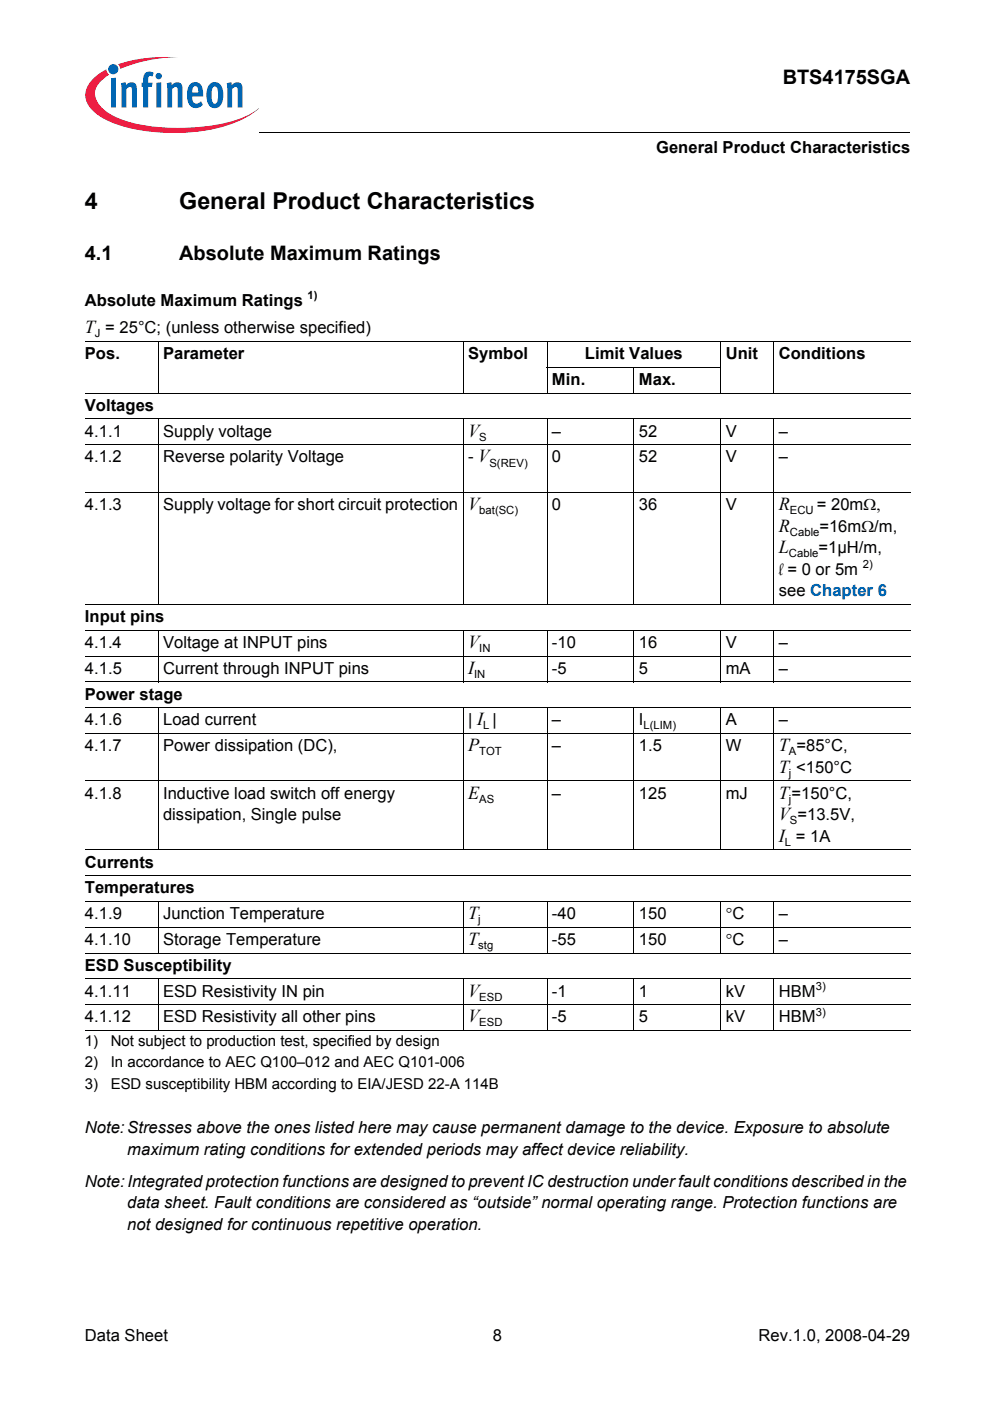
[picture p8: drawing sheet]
<svg xmlns="http://www.w3.org/2000/svg" width="210mm" height="297mm" viewBox="0 0 210 297" stroke-linecap="round" stroke-linejoin="round" font-family="sans-serif">
<defs><g id="words">
<g font-size="4.9">
<text x="18" y="44.3">4</text>
<text x="38" y="44.3">General Product Characteristics</text>
</g>
<g font-size="4.2">
<text x="165.9" y="17.8">BTS4175SGA</text>
<text x="18" y="55.1">4.1</text>
<text x="38" y="55.1">Absolute Maximum Ratings</text>
<text x="165.1" y="121.9">l</text>
</g>
<g font-size="3.9">
<text x="18" y="70.5">T = 25°C; (unless otherwise specified)</text>
<text x="99.3" y="92.6">V</text>
<text x="99.3" y="108.1">V</text>
<text x="165.1" y="108.1">R</text>
<text x="165.1" y="112.7">R</text>
<text x="165.1" y="117.3">L</text>
<text x="99.3" y="137.4">V</text>
<text x="99.3" y="142.9">I</text>
<text x="99.3" y="159.3">P</text>
<text x="165.1" y="159.3">T =85°C,</text>
<text x="165.1" y="163.9">T &lt;150°C</text>
<text x="99.3" y="169.3">E</text>
<text x="165.1" y="169.3">T=150°C,</text>
<text x="165.1" y="173.9">V =13.5V,</text>
<text x="165.1" y="178.5">I = 1A</text>
<text x="99.3" y="194.9">T</text>
<text x="99.3" y="200.4">T</text>
<text x="99.3" y="211.3">V</text>
<text x="99.3" y="216.8">V</text>
</g>
<g font-size="3.5">
<text x="139.1" y="32.5">General Product Characteristics</text>
<text x="18" y="64.9">Absolute Maximum Ratings</text>
<text x="18" y="76.2">Pos.</text>
<text x="34.6" y="76.2">Parameter</text>
<text x="99.2" y="76.2">Symbol</text>
<text x="124" y="76.2">Limit Values</text>
<text x="153.9" y="76.2">Unit</text>
<text x="165.1" y="76.2">Conditions</text>
<text x="117" y="81.6">Min.</text>
<text x="135.5" y="81.6">Max.</text>
<text x="18" y="87.1">Voltages</text>
<text x="18" y="92.6">4.1.1</text>
<text x="34.6" y="92.6">Supply voltage</text>
<text x="117" y="92.6">–</text>
<text x="135.5" y="92.6">52</text>
<text x="153.9" y="92.6">V</text>
<text x="165.1" y="92.6">–</text>
<text x="18" y="98">4.1.2</text>
<text x="34.6" y="98">Reverse polarity Voltage</text>
<text x="99.2" y="98">- V</text>
<text x="117" y="98">0</text>
<text x="135.5" y="98">52</text>
<text x="153.9" y="98">V</text>
<text x="165.1" y="98">–</text>
<text x="18" y="108.1">4.1.3</text>
<text x="34.6" y="108.1">Supply voltage for short circuit protection</text>
<text x="117" y="108.1">0</text>
<text x="135.5" y="108.1">36</text>
<text x="153.9" y="108.1">V</text>
<text x="173.2" y="108.1">= 20mΩ,</text>
<text x="173.7" y="112.7">=16mΩ/m,</text>
<text x="173.5" y="117.3">=1µH/m,</text>
<text x="167" y="121.9">= 0 or 5m</text>
<text x="18" y="131.9">Input pins</text>
<text x="165.1" y="126.4">see Chapter 6</text>
<text x="18" y="137.4">4.1.4</text>
<text x="34.6" y="137.4">Voltage at INPUT pins</text>
<text x="117" y="137.4">-10</text>
<text x="135.5" y="137.4">16</text>
<text x="153.9" y="137.4">V</text>
<text x="165.1" y="137.4">–</text>
<text x="18" y="142.9">4.1.5</text>
<text x="34.6" y="142.9">Current through INPUT pins</text>
<text x="117" y="142.9">-5</text>
<text x="135.5" y="142.9">5</text>
<text x="153.9" y="142.9">mA</text>
<text x="165.1" y="142.9">–</text>
<text x="18" y="148.3">Power stage</text>
<text x="18" y="153.8">4.1.6</text>
<text x="34.6" y="153.8">Load current</text>
<text x="99.2" y="153.8">| I |</text>
<text x="117" y="153.8">–</text>
<text x="135.5" y="153.8">I</text>
<text x="153.9" y="153.8">A</text>
<text x="165.1" y="153.8">–</text>
<text x="18" y="159.3">4.1.7</text>
<text x="34.6" y="159.3">Power dissipation (DC),</text>
<text x="117" y="159.3">–</text>
<text x="135.5" y="159.3">1.5</text>
<text x="153.9" y="159.3">W</text>
<text x="18" y="169.3">4.1.8</text>
<text x="34.6" y="173.9">dissipation, Single pulse</text>
<text x="34.6" y="169.3">Inductive load switch off energy</text>
<text x="117" y="169.3">–</text>
<text x="135.5" y="169.3">125</text>
<text x="153.9" y="169.3">mJ</text>
<text x="18" y="184">Currents</text>
<text x="18" y="189.4">Temperatures</text>
<text x="18" y="194.9">4.1.9</text>
<text x="34.6" y="194.9">Junction Temperature</text>
<text x="117" y="194.9">-40</text>
<text x="135.5" y="194.9">150</text>
<text x="153.9" y="194.9">°C</text>
<text x="165.1" y="194.9">–</text>
<text x="18" y="200.4">4.1.10</text>
<text x="34.6" y="200.4">Storage Temperature</text>
<text x="117" y="200.4">-55</text>
<text x="135.5" y="200.4">150</text>
<text x="153.9" y="200.4">°C</text>
<text x="165.1" y="200.4">–</text>
<text x="18" y="205.8">ESD Susceptibility</text>
<text x="18" y="211.3">4.1.11</text>
<text x="34.6" y="211.3">ESD Resistivity IN pin</text>
<text x="117" y="211.3">-1</text>
<text x="135.5" y="211.3">1</text>
<text x="153.9" y="211.3">kV</text>
<text x="165.1" y="211.3">HBM</text>
<text x="18" y="216.8">4.1.12</text>
<text x="34.6" y="216.8">ESD Resistivity all other pins</text>
<text x="117" y="216.8">-5</text>
<text x="135.5" y="216.8">5</text>
<text x="153.9" y="216.8">kV</text>
<text x="165.1" y="216.8">HBM</text>
<text x="18" y="240.3">Note:Stresses above the ones listed here may cause permanent damage to the device. Exposure to absolute</text>
<text x="27" y="244.9">maximum rating conditions for extended periods may affect device reliability.</text>
<text x="18" y="251.6">Note:Integrated protection functions are designed to preventIC destruction under fault conditions described in the</text>
<text x="27" y="256.2">data sheet. Fault conditions are considered as “outside” normal operating range. Protection functions are</text>
<text x="27" y="260.8">not designed for continuous repetitive operation.</text>
<text x="18" y="284.4">Data Sheet</text>
<text x="104.5" y="284.4">8</text>
<text x="160.8" y="284.4">Rev.1.0, 2008-04-29</text>
</g>
<g font-size="3.2">
<text x="18" y="221.7">1)</text>
<text x="23.5" y="221.7">Not subject to production test, specified by design</text>
<text x="18" y="226.3">2)</text>
<text x="23.5" y="226.3">In accordance to AEC Q100–012 and AEC Q101-006</text>
<text x="18" y="230.9">3)</text>
<text x="23.5" y="230.9">ESD susceptibility HBM according to EIA/JESD 22-A 114B</text>
</g>
<g font-size="2.4">
<text x="65.2" y="63.5">1)</text>
<text x="20.1" y="71.4">J</text>
<text x="101.6" y="93.5">S</text>
<text x="103.8" y="98.9">S(REV)</text>
<text x="101.6" y="109">bat(SC)</text>
<text x="167.5" y="109">ECU</text>
<text x="167.5" y="113.6">Cable</text>
<text x="167.3" y="118.2">Cable</text>
<text x="182.9" y="120.4">2)</text>
<text x="100.5" y="143.7">IN</text>
<text x="101.6" y="138.3">IN</text>
<text x="102.4" y="154.7">L</text>
<text x="136.4" y="154.7">L(LIM)</text>
<text x="101.6" y="160.1">TOT</text>
<text x="167.3" y="160.1">A</text>
<text x="167.3" y="164.7">j</text>
<text x="101.6" y="170.2">AS</text>
<text x="167.3" y="170.2">j</text>
<text x="166.4" y="179.4">L</text>
<text x="167.5" y="174.8">S</text>
<text x="101.4" y="195.8">j</text>
<text x="101.4" y="201.2">stg</text>
<text x="173" y="209.9">3)</text>
<text x="101.6" y="212.2">ESD</text>
<text x="173" y="215.3">3)</text>
<text x="101.6" y="217.6">ESD</text>
</g>
</g></defs>
<circle cx="24" cy="14.7" r="1.08" fill="#0166b3"/>
<g fill="#ed1a40">
<path d="M25 13.6l.8-.2a32.4 32.4 0 0 1 12-1.3 31.9 31.9 0 0 0-11.7 2.3l-.6 .2z"/>
<path d="M19.5 16.9a11.1 11.1 0 0 1 3.1-2.2l.1 .6 .4 .5a4.9 4.9 0 0 0-3 4.3 6.3 6.3 0 0 0 3.9 4.4 31.8 31.8 0 0 0 15.4 2.6 31.6 31.6 0 0 0 13.9-3l1.6-1.2a19.6 19.6 0 0 1-10.3 4.6 41.9 41.9 0 0 1-20.4-1.3 10.1 10.1 0 0 1-5.7-4.3 4.2 4.2 0 0 1 1-5z"/>
</g>
<g fill="#0166b3">
<path d="M23.5 16.6l1.1-.1v6.3h-1.1z"/>
<path d="M25.6 17.7l1-.3 .1 .6a1.21 1.21 0 0 1 1.5-.5 1.21 1.21 0 0 1 .8 1.3v4h-1l-.1-4.1a.41 .41 0 0 0-.6-.2l-.5 .4v3.9h-1z"/>
<path d="M30.9 15.4l.7-.2 .8 .1 .2 .2-.3 .7h-.1a.47 .47 0 0 0-.7 .2l-.1 1.1h1l-.2 .9h-.8v4.4h-1v-4.4h-.4v-.9h.4v-.7a1.75 1.75 0 0 1 .5-1.4z"/>
<path d="M35.3 17.7l1-.3 .1 .6a1.21 1.21 0 0 1 1.5-.5 1.21 1.21 0 0 1 .8 1.3v4h-1l-.1-4.1a.41 .41 0 0 0-.6-.2l-.5 .4v3.9h-1z"/>
<path d="M48.1 17.7l.9-.3 .1 .6a1.21 1.21 0 0 1 1.5-.5 1.21 1.21 0 0 1 .8 1.3v4h-1v-4.1a.41 .41 0 0 0-.7-.2l-.5 .4v3.9h-1z"/>
<path d="M33 16.1a.67 .67 0 0 1 1.3 0 .67 .67 0 0 1-1.3 0zM33.1 17.6l1.1-.2v5.4h-1.1z"/>
<path d="M40.4 17.8a1.58 1.58 0 0 1 1.7-.2 1.58 1.58 0 0 1 .9 1.5l.1 1.4h-2.4a1.08 1.08 0 0 0 .3 1.1 1.08 1.08 0 0 0 1.1 .2l.5-.3 .4 .7a1.87 1.87 0 0 1-2.2 .6 1.87 1.87 0 0 1-1.1-1.9v-1.7l.3-.8zM41 18.5l-.3 1.1h1.3v-.7a.58 .58 0 0 0-.4-.6 .58 .58 0 0 0-.6 .2z"/>
<path d="M44.6 17.7a1.75 1.75 0 0 1 1.9 0 1.75 1.75 0 0 1 .8 1.7v1.3a1.95 1.95 0 0 1-2.3 2.1 2.91 2.91 0 0 1-1.2-3.2 2.77 2.77 0 0 1 .8-1.9zM45.2 18.5a4.3 4.3 0 0 0 0 3.4l.4 .1a1.53 1.53 0 0 0 .6-1.9v-.4a1.18 1.18 0 0 0-.7-1.4z"/>
</g>
<path d="M18 29h46v5h-46z" fill="#fff"/>
<path d="M55 28v.1z" fill="#000"/>
<g fill="none" stroke="#000" stroke-width=".21">
<path d="M55 28h137.9M18 72.4h175M33.5 72.3v11.1M98.2 72.3v11.1M115.9 77.9h37M116 72.3v11.1M134.4 77.8v5.6M152.8 72.3v11.1M164.1 72.3v11.1M18 83.4h175M18 88.8h175M18 94.3h175"/>
<path d="M33.5 88.8v39.4M98.2 88.8v39.4M116 88.8v39.4M134.4 88.8v39.4M152.8 88.8v39.4M164.1 88.8v39.4M18 104.3h175M18 128.2h175M18 133.6h175M18 139.1h175M33.5 133.6v11M98.2 133.6v11"/>
<path d="M116 133.6v11M134.4 133.6v11M152.8 133.6v11M164.1 133.6v11M18 144.6h175M18 150h175M18 155.5h175M33.5 150v30.2M98.2 150v30.2M116 150v30.2M134.4 150v30.2M152.8 150v30.2"/>
<path d="M164.1 150v30.2M18 165.6h175M18 180.2h175M18 185.7h175M18 191.1h175M18 196.6h175M33.5 191.1v11M98.2 191.1v11M116 191.1v11M134.4 191.1v11M152.8 191.1v11M164.1 191.1v11"/>
<path d="M18 202.1h175M18 207.5h175M18 213h175M18 218.5h175M33.5 207.5v11M98.2 207.5v11M116 207.5v11M134.4 207.5v11M152.8 207.5v11M164.1 207.5v11"/>
</g>
<use href="#words"/>
</svg>
